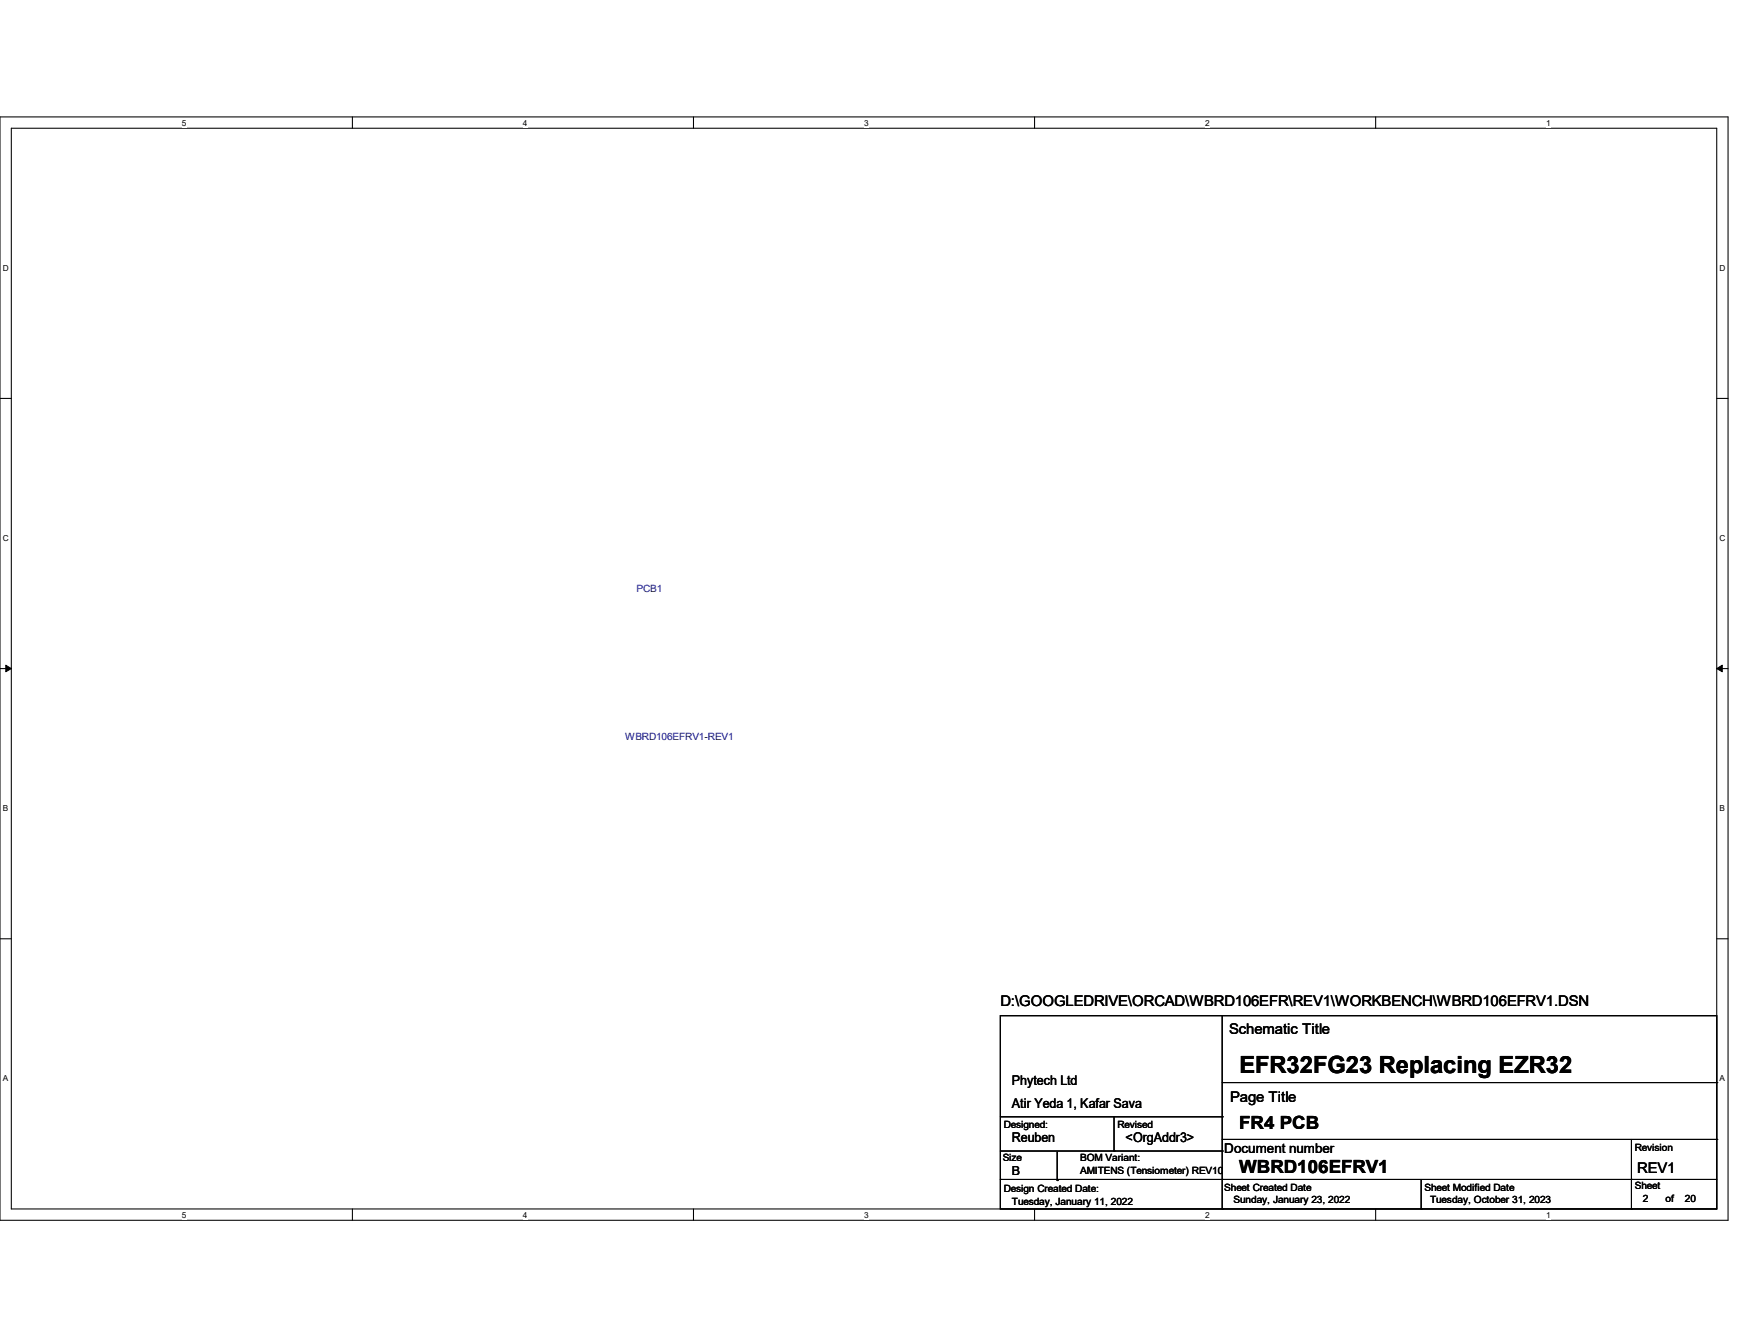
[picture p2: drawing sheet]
<svg xmlns="http://www.w3.org/2000/svg" width="279mm" height="216mm" viewBox="0 0 279 216" stroke-linecap="round" stroke-linejoin="round" font-family="sans-serif">
<defs><g id="words">
<text font-size="3.8" x="199.3" y="172.5">EFR32FG23 Replacing EZR32</text>
<g font-size="2.9">
<text x="199.3" y="181.5">FR4 PCB</text>
<text x="199.3" y="188.6">WBRD106EFRV1</text>
</g>
<g font-size="2.4">
<text x="160.9" y="161.8">D:\GOOGLEDRIVE\ORCAD\WBRD106EFR\REV1\WORKBENCH\WBRD106EFRV1.DSN</text>
<text x="197.7" y="166.2">Schematic Title</text>
<text x="197.9" y="177.2">Page Title</text>
<text x="263.4" y="188.5">REV1</text>
</g>
<g font-size="2.2">
<text x="162.8" y="178.1">Atir Yeda 1, Kafar Sava</text>
<text x="162.8" y="174.4">Phytech Ltd</text>
<text x="162.8" y="183.6">Reuben</text>
<text x="181.1" y="183.6">&lt;OrgAddr3&gt;</text>
<text x="196.9" y="185.4">Document number</text>
</g>
<text font-size="2" x="162.8" y="188.8">B</text>
<g font-size="1.6" fill="#000080">
<text x="102.4" y="95.2">PCB1</text>
<text x="100.6" y="119">WBRD106EFRV1-REV1</text>
</g>
<g font-size="1.6">
<text x="161.5" y="181.4">Designed:</text>
<text x="179.7" y="181.4">Revised</text>
<text x="263" y="185">Revision</text>
<text x="161.3" y="186.7">Size</text>
<text x="161.5" y="191.6">Design Created Date:</text>
<text x="173.7" y="186.7">BOM Variant:</text>
<text x="173.7" y="188.7">AMITENS (Tensiometer) REV10</text>
<text x="196.9" y="191.4">Sheet Created Date</text>
<text x="229.1" y="191.4">Sheet Modified Date</text>
<text x="263" y="191.2">Sheet</text>
<text x="162.8" y="193.8">Tuesday, January 11, 2022</text>
<text x="198.4" y="193.4">Sunday, January 23, 2022</text>
<text x="230" y="193.4">Tuesday, October 31, 2023</text>
<text x="264.2" y="193.3">2</text>
<text x="267.9" y="193.3">of</text>
<text x="271" y="193.3">20</text>
</g>
<g font-size="1.3">
<text x="29.3" y="20.2">5</text>
<text x="84.1" y="20.2">4</text>
<text x="139" y="20.2">3</text>
<text x="193.8" y="20.2">2</text>
<text x="248.7" y="20.2">1</text>
<text x=".5" y="43.5">D</text>
<text x="276.6" y="43.5">D</text>
<text x=".5" y="87">C</text>
<text x="276.6" y="87">C</text>
<text x=".5" y="130.4">B</text>
<text x="276.6" y="130.4">B</text>
<text x=".5" y="173.8">A</text>
<text x="276.6" y="173.8">A</text>
<text x="29.3" y="195.7">5</text>
<text x="84.1" y="195.7">4</text>
<text x="139" y="195.7">3</text>
<text x="193.8" y="195.7">2</text>
<text x="248.7" y="195.7">1</text>
</g>
</g></defs>
<path d="M0 18.8h278v177.4h-278zM1.8 20.6h274.3v173.8h-274.3z" fill="none" stroke="#000" stroke-width=".17"/>
<g fill="#fff">
<path d="M29.3 19h.7v1.5h-.7z"/>
<path d="M29.3 194.6h.7v1.4h-.7z"/>
</g>
<path d="M56.7 18.8v1.8M56.7 194.4v1.8" fill="none" stroke="#000" stroke-width=".17"/>
<g fill="#fff">
<path d="M84.1 19h.7v1.5h-.7z"/>
<path d="M84.1 194.6h.7v1.4h-.7z"/>
</g>
<path d="M111.5 18.8v1.8M111.5 194.4v1.8" fill="none" stroke="#000" stroke-width=".17"/>
<g fill="#fff">
<path d="M139 19h.7v1.5h-.7z"/>
<path d="M139 194.6h.7v1.4h-.7z"/>
</g>
<path d="M166.4 18.8v1.8M166.4 194.4v1.8" fill="none" stroke="#000" stroke-width=".17"/>
<g fill="#fff">
<path d="M193.8 19h.8v1.5h-.8z"/>
<path d="M193.8 194.6h.8v1.4h-.8z"/>
</g>
<path d="M221.3 18.8v1.8M221.3 194.4v1.8" fill="none" stroke="#000" stroke-width=".17"/>
<g fill="#fff">
<path d="M248.7 19h.7v1.5h-.7z"/>
<path d="M248.7 194.6h.7v1.4h-.7z"/>
<path d="M.5 42.3h.9v1.5h-.9z"/>
<path d="M276.6 42.3h.9v1.5h-.9z"/>
<path d="M.5 85.8h.9v1.4h-.9z"/>
<path d="M276.6 85.8h.9v1.4h-.9z"/>
</g>
<path d="M0 64.1h1.8M276.1 64.1h1.9" fill="none" stroke="#000" stroke-width=".17"/>
<g fill="#fff">
<path d="M.5 129.2h.8v1.5h-.8z"/>
<path d="M276.6 129.2h.9v1.5h-.9z"/>
</g>
<path d="M0 107.5h1.8M276.1 107.5h1.9" fill="none" stroke="#000" stroke-width=".17"/>
<path d="M.9 106.9l.9 .6-.9 .5zM276.1 107.5l.9-.6v1.1z" fill="#000" stroke="#000" stroke-width=".16"/>
<g fill="#fff">
<path d="M.5 172.6h.8v1.5h-.8z"/>
<path d="M276.6 172.6h.9v1.5h-.9z"/>
</g>
<g fill="none" stroke="#000" stroke-width=".17">
<path d="M0 150.9h1.8M276.1 150.9h1.9M160.9 163.3h115.2v31.1h-115.2zM160.9 179.5h35.7M179.2 179.5v5.5M196.6 179.5h.1M196.6 174h79.5M196.6 163.3v31.1M276.1 174h.1M160.9 189.6h.1M160.9 189.6h115.2M160.9 185h35.7"/>
<path d="M170.1 189.8h.1M170.1 185.2v4.6M179.2 185h.1M196.6 189.6h.1M196.6 194.4h.1M196.6 185h.1M196.6 183.2h79.5M228.6 194.4h.1M228.6 189.6v4.8M262.4 189.6h.1M262.4 194.4h.1M262.4 183.2v11.2"/>
<path d="M276.1 183.2h.1"/>
</g>
<use href="#words"/>
</svg>
